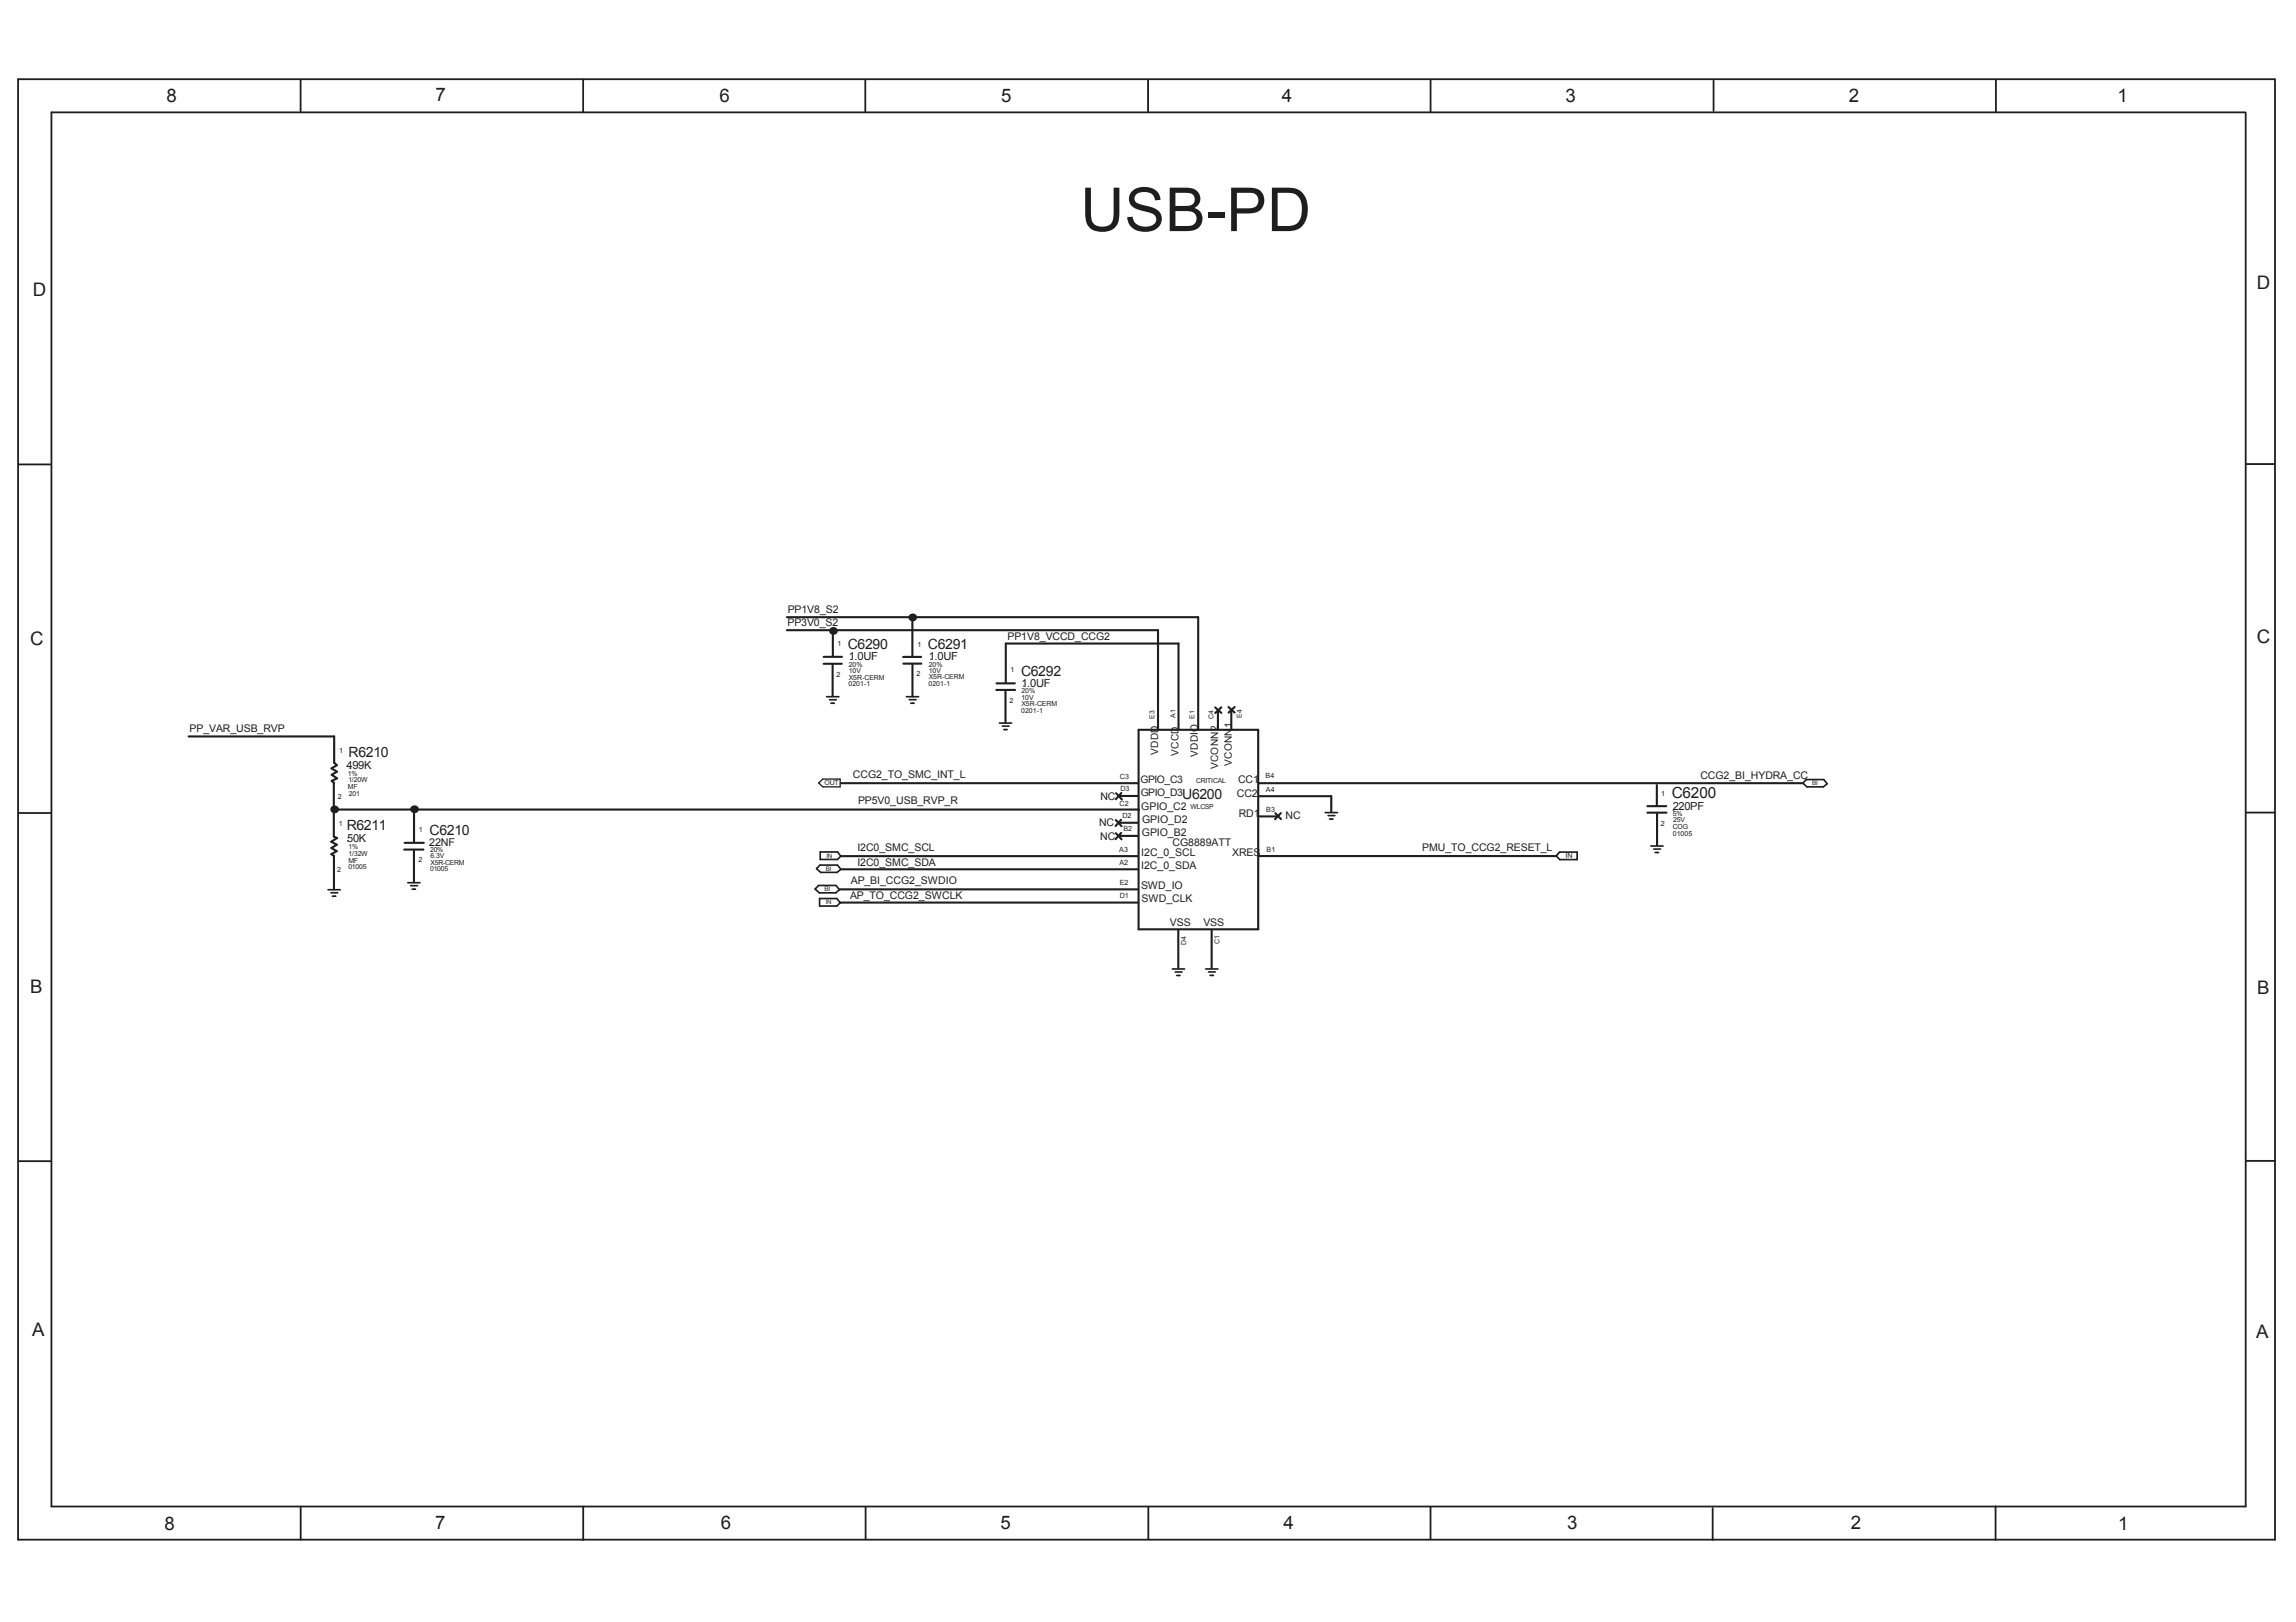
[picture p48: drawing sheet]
<svg xmlns="http://www.w3.org/2000/svg" width="297mm" height="210mm" viewBox="0 0 297 210" stroke-linecap="round" stroke-linejoin="round" font-family="sans-serif">
<defs><g id="words">
<text font-size="7.9" fill="#1e1e1e" x="139.8" y="29.9">USB-PD</text>
<g font-size="2.4" fill="#1e1e1e">
<text x="21.6" y="13.3">8</text>
<text x="56.3" y="13.1">7</text>
<text x="93.1" y="13.3">6</text>
<text x="129.5" y="13.2">5</text>
<text x="165.8" y="13.3">4</text>
<text x="202.5" y="13.2">3</text>
<text x="239.2" y="13.1">2</text>
<text x="273.9" y="13.2">1</text>
<text x="4.2" y="38.3">D</text>
<text x="292" y="37.4">D</text>
<text x="3.9" y="83.4">C</text>
<text x="292" y="83.3">C</text>
<text x="3.9" y="128.4">B</text>
<text x="292" y="128.6">B</text>
<text x="4.2" y="172.9">A</text>
<text x="291.9" y="173.1">A</text>
<text x="21.3" y="198">8</text>
<text x="56.3" y="197.9">7</text>
<text x="93.3" y="197.9">6</text>
<text x="129.4" y="197.9">5</text>
<text x="166.1" y="197.9">4</text>
<text x="202.7" y="197.9">3</text>
<text x="239.4" y="197.9">2</text>
<text x="274" y="198">1</text>
</g>
<text font-size="2" fill="#1e1e1e" x="216.3" y="103.3">C6200</text>
<g font-size="1.8" fill="#1e1e1e">
<text x="109.7" y="84">C6290</text>
<text x="120.1" y="84">C6291</text>
<text x="132.1" y="87.5">C6292</text>
<text x="45.1" y="98">R6210</text>
<text x="44.9" y="107.4">R6211</text>
<text x="152.9" y="103.4">U6200</text>
<text x="55.6" y="108">C6210</text>
</g>
<g font-size="1.4" fill="#1e1e1e">
<text x="101.9" y="81.1">PP3V0_S2</text>
<text x="101.9" y="79.4">PP1V8_S2</text>
<text x="130.4" y="82.8">PP1V8_VCCD_CCG2</text>
<text x="109.8" y="85.4">1.0UF</text>
<text x="120.2" y="85.4">1.0UF</text>
<text x="132.1" y="88.9">1.0UF</text>
<text x="24.5" y="94.7">PP_VAR_USB_RVP</text>
<text x="44.8" y="99.5">499K</text>
<text x="110.4" y="100.7">CCG2_TO_SMC_INT_L</text>
<text x="160.2" y="101.3">CC1</text>
<text x="220" y="100.8">CCG2_BI_HYDRA_CC</text>
<text x="111" y="104">PP5V0_USB_RVP_R</text>
<text x="142.2" y="107">NC</text>
<text x="142.4" y="103.5">NC</text>
<text x="147.7" y="104.8">GPIO_C2</text>
<text x="147.8" y="106.5">GPIO_D2</text>
<text x="160" y="103.1">CC2</text>
<text x="160.3" y="105.7">RD1</text>
<text x="166.3" y="106">NC</text>
<text x="216.4" y="104.9">220PF</text>
<text x="44.9" y="108.9">50K</text>
<text x="55.5" y="109.4">22NF</text>
<text x="110.9" y="112.1">I2C0_SMC_SDA</text>
<text x="110.9" y="110.1">I2C0_SMC_SCL</text>
<text x="142.4" y="108.7">NC</text>
<text x="147.6" y="112.5">I2C_0_SDA</text>
<text x="147.7" y="110.8">I2C_0_SCL</text>
<text x="147.7" y="108.2">GPIO_B2</text>
<text x="151.7" y="109.5">CG8889ATT</text>
<text x="159.4" y="110.8">XRES</text>
<text x="184" y="110.1">PMU_TO_CCG2_RESET_L</text>
<text x="110" y="116.3">AP_TO_CCG2_SWCLK</text>
<text x="110.1" y="114.4">AP_BI_CCG2_SWDIO</text>
<text x="147.6" y="115.1">SWD_IO</text>
<text x="147.7" y="116.7">SWD_CLK</text>
<text x="151.4" y="119.8">VSS</text>
<text x="155.7" y="119.8">VSS</text>
</g>
<g font-size="1.3" fill="#1e1e1e">
<text x="147.6" y="101.3">GPIO_C3</text>
<text x="149.8" y="97.7" transform="rotate(-90 149.8 97.7)">VDDD</text>
<text x="152.5" y="97.8" transform="rotate(-90 152.5 97.8)">VCCD</text>
<text x="155" y="97.9" transform="rotate(-90 155 97.9)">VDDIO</text>
<text x="157.6" y="99.6" transform="rotate(-90 157.6 99.6)">VCONN2</text>
<text x="159.4" y="99.1" transform="rotate(-90 159.4 99.1)">VCONN1</text>
<text x="147.6" y="103">GPIO_D3</text>
</g>
<g font-size=".9" fill="#1e1e1e">
<text x="108.3" y="83.6">1</text>
<text x="118.7" y="83.7">1</text>
<text x="108.2" y="87.6">2</text>
<text x="109.8" y="88.8">0201-1</text>
<text x="109.8" y="86.3">20%</text>
<text x="109.8" y="87.9">X5R-CERM</text>
<text x="109.8" y="87.1">10V</text>
<text x="118.6" y="87.5">2</text>
<text x="120.1" y="88.8">0201-1</text>
<text x="120.2" y="87.9">X5R-CERM</text>
<text x="120.2" y="86.3">20%</text>
<text x="120.2" y="87.1">10V</text>
<text x="130.7" y="87">1</text>
<text x="132.1" y="89.7">20%</text>
<text x="130.6" y="90.9">2</text>
<text x="132.1" y="92.3">0201-1</text>
<text x="132.1" y="91.4">X5R-CERM</text>
<text x="132.2" y="90.6">10V</text>
<text x="149.4" y="93.1" transform="rotate(-90 149.4 93.1)">E3</text>
<text x="152.1" y="92.9" transform="rotate(-90 152.1 92.9)">A1</text>
<text x="154.5" y="93" transform="rotate(-90 154.5 93)">E1</text>
<text x="157" y="93.1" transform="rotate(-90 157 93.1)">C4</text>
<text x="160.6" y="92.9" transform="rotate(-90 160.6 92.9)">E4</text>
<text x="43.9" y="97.4">1</text>
<text x="45" y="100.4">1%</text>
<text x="45.1" y="101.3">1/20W</text>
<text x="106.7" y="101.6">OUT</text>
<text x="144.9" y="100.8">C3</text>
<text x="154.8" y="101.4">CRITICAL</text>
<text x="163.7" y="100.7">B4</text>
<text x="43.7" y="103.3">2</text>
<text x="43.8" y="106.9">1</text>
<text x="45" y="102.2">MF</text>
<text x="45.1" y="103">201</text>
<text x="54.2" y="107.7">1</text>
<text x="144.8" y="104.3">C2</text>
<text x="145" y="102.3">D3</text>
<text x="145.2" y="105.8">D2</text>
<text x="145.3" y="107.6">B2</text>
<text x="154" y="104.8">WLCSP</text>
<text x="163.8" y="102.5">A4</text>
<text x="163.8" y="105.1">B3</text>
<text x="214.9" y="106.9">2</text>
<text x="214.9" y="103">1</text>
<text x="216.4" y="105.6">5%</text>
<text x="216.4" y="107.3">COG</text>
<text x="216.4" y="106.4">25V</text>
<text x="43.6" y="112.8">2</text>
<text x="45.1" y="112.5">01005</text>
<text x="45.1" y="111.6">MF</text>
<text x="45.1" y="110.8">1/32W</text>
<text x="45.1" y="109.8">1%</text>
<text x="54.1" y="111.6">2</text>
<text x="55.6" y="110.3">20%</text>
<text x="55.7" y="112.8">01005</text>
<text x="55.7" y="111.9">X5R-CERM</text>
<text x="55.7" y="111.1">6.3V</text>
<text x="144.8" y="110.2">A3</text>
<text x="144.8" y="112">A2</text>
<text x="163.9" y="110.2">B1</text>
<text x="202.5" y="111.1">IN</text>
<text x="216.4" y="108.2">01005</text>
<text x="144.9" y="114.5">E2</text>
<text x="144.9" y="116.2">D1</text>
<text x="153.5" y="122.3" transform="rotate(-90 153.5 122.3)">D4</text>
<text x="157.8" y="122.2" transform="rotate(-90 157.8 122.2)">C1</text>
</g>
<g font-size=".8" fill="#1e1e1e">
<text x="234.5" y="101.6">BI</text>
<text x="106.9" y="112.7">BI</text>
<text x="106.9" y="111">IN</text>
<text x="106.7" y="115.3">BI</text>
<text x="106.9" y="117">IN</text>
</g>
</g></defs>
<g fill="none" stroke="#1e1e1e" stroke-width=".22">
<path d="M106.9 90.2h1.6M107.3 90.6h.9M107.5 91h.4M117.3 90.2h1.5M117.6 90.5h.9M117.8 91h.5M129.3 93.6h1.6M129.7 94h.9M129.9 94.4h.4M42.4 115.1h1.6M42.8 115.5h.9M43 116h.4"/>
<path d="M52.8 114.2h1.5M53.1 114.6h.9M53.3 115.1h.5M105.5 115l.4-.4h2.3l.4 .5-.5 .4h-2.1l-.6-.4M106.1 110.2v1h2.2l.5-.4M106.1 110.3h2.3l.4 .5M108.3 112h-2.2l-.5 .4M108.4 112l.4 .5-.5 .4h-2.1l-.6-.5M108.7 116.8l-.4-.5h-2.3v1h2.3l.4-.5M171.4 105.2h1.6M171.8 105.5h.9M172 106h.4"/>
<path d="M201.3 110.7l.5-.4h2.2v.9h-2.2l-.4-.4M213.6 109.5h1.6M213.9 109.9h.9M214.1 110.3h.5M233.3 101.3l.4-.4h2.2l.5 .5-.5 .4h-2.1l-.6-.5M151.7 125.4h1.6M152 125.8h.9M152.2 126.2h.5M156 125.4h1.6M156.3 125.8h.9M156.5 126.2h.5"/>
</g>
<g fill="none" stroke="#1e1e1e" stroke-width=".27">
<path d="M101.8 79.9h53.2v14.5M24.4 95.3h18.8v3.4l.4 .3-.7 .4 .7 .5-.7 .4 .7 .4-.7 .4 .3 .2v7l.4 .1-.7 .5 .7 .4-.7 .4 .7 .4-.7 .4 .3 .3v4.3M101.8 81.6h48v12.8M106.6 85.9h2.3M106.6 85h2.3M107.7 86v4.1M107.7 81.9v3.1M116.8 85h2.4M116.9 85.9h2.3M118 80.2v4.7M118 86v4.1M128.9 89.3h2.4"/>
<path d="M128.9 88.4h2.4M130.1 89.4v4.1M130.1 88.3v-5h22.4v11.1M147.3 94.4h15.5v25.9h-15.5zM157.2 91.5l.8 .8M157.6 91.9v2.5M158 91.5l-.8 .8M158.9 91.5l.8 .7M159.3 91.9v2.4M159.7 91.5l-.8 .7M43.6 104.8h103.7M52.3 109.9h2.5"/>
<path d="M52.3 109.1h2.5M53.6 110.1v4M53.6 105.1v3.9M108.6 115.1h38.6M108.7 116.8h38.6M108.8 101.4h38.4M108.8 110.8h38.4M108.8 112.5h38.4M144.4 106.1l.7 .8M144.4 107.8l.7 .8M144.4 102.7l.7 .8M144.8 108.2h2.4"/>
<path d="M144.8 106.5h2.4M144.8 103h2.4M145 106.1l-.7 .8M145 107.8l-.7 .8M145.1 102.6l-.7 .8M162.9 110.8h38.4M162.9 103h9.3v2.1M162.9 101.4h70.3M162.9 105.7h2.2M165 105.2l.7 .8M165.7 105.2l-.8 .8M213.1 104.3h2.5"/>
<path d="M213.1 105.2h2.5M214.3 101.6v2.6M214.4 105.3v4.1M152.4 120.4v4.9M156.8 120.4v4.9"/>
</g>
<g fill="none" stroke="#1e1e1e" stroke-width=".23">
<path d="M38.9 10.4v4M75.4 10.3v4.2M111.9 10.3v4.2M148.5 10.3v4.1M185.1 10.3v4.2M221.7 10.4v4M258.2 10.3v4.2M290.4 14.5h-283.7v180.5h283.8v-180.5M294.3 10.3l-292-.1v189h292v-188.9M2.4 60.1h4.2M290.5 60.1h3.7M2.4 105.2h4.1"/>
<path d="M290.5 105.2h3.8M2.5 150.3h4M290.6 150.2h3.7M38.9 195.1v4.1M75.5 195v4.3M112 195v4.2M148.6 195.1v4.1M185.1 195v4.1M221.6 195.2v4.1M258.2 194.9v4.4"/>
</g>
<path d="M106.4 100.8h2.3v1h-2.3l-.5-.5z" fill="none" stroke="#1e1e1e" stroke-width=".17"/>
<path d="M45.3 99.4h.1M110 85.3h.1M120.4 85.3h.1M132.4 88.8h.1M44.9 108.8h.1M55.6 109.4h.1M105.9 101.3h.1M216.4 104.8h.1M2.4 199.2h.1" fill="none" stroke="#1e1e1e" stroke-width=".13"/>
<path d="M107.7 91h.1M118 91h.1M130.1 94.4h.1M43.2 116h.1M53.5 115.1h.1M172.2 106h.1M214.3 110.3h.1M152.4 126.2h.1M156.7 126.2h.1" fill="none" stroke="#1e1e1e" stroke-width=".19"/>
<path d="M105.4 115h.1M105.6 112.4h.1M201.4 110.8h.1M233.2 101.3h.1" fill="none" stroke="#1e1e1e" stroke-width=".14"/>
<path d="M108.7 116.8h.1M108.8 110.8h.1" fill="none" stroke="#1e1e1e" stroke-width=".21"/>
<g fill="#1e1e1e">
<circle cx="53.6" cy="104.7" r=".5"/>
<circle cx="107.8" cy="81.6" r=".5"/>
<circle cx="118" cy="79.9" r=".5"/>
<circle cx="43.2" cy="104.7" r=".5"/>
</g>
<use href="#words"/>
</svg>
